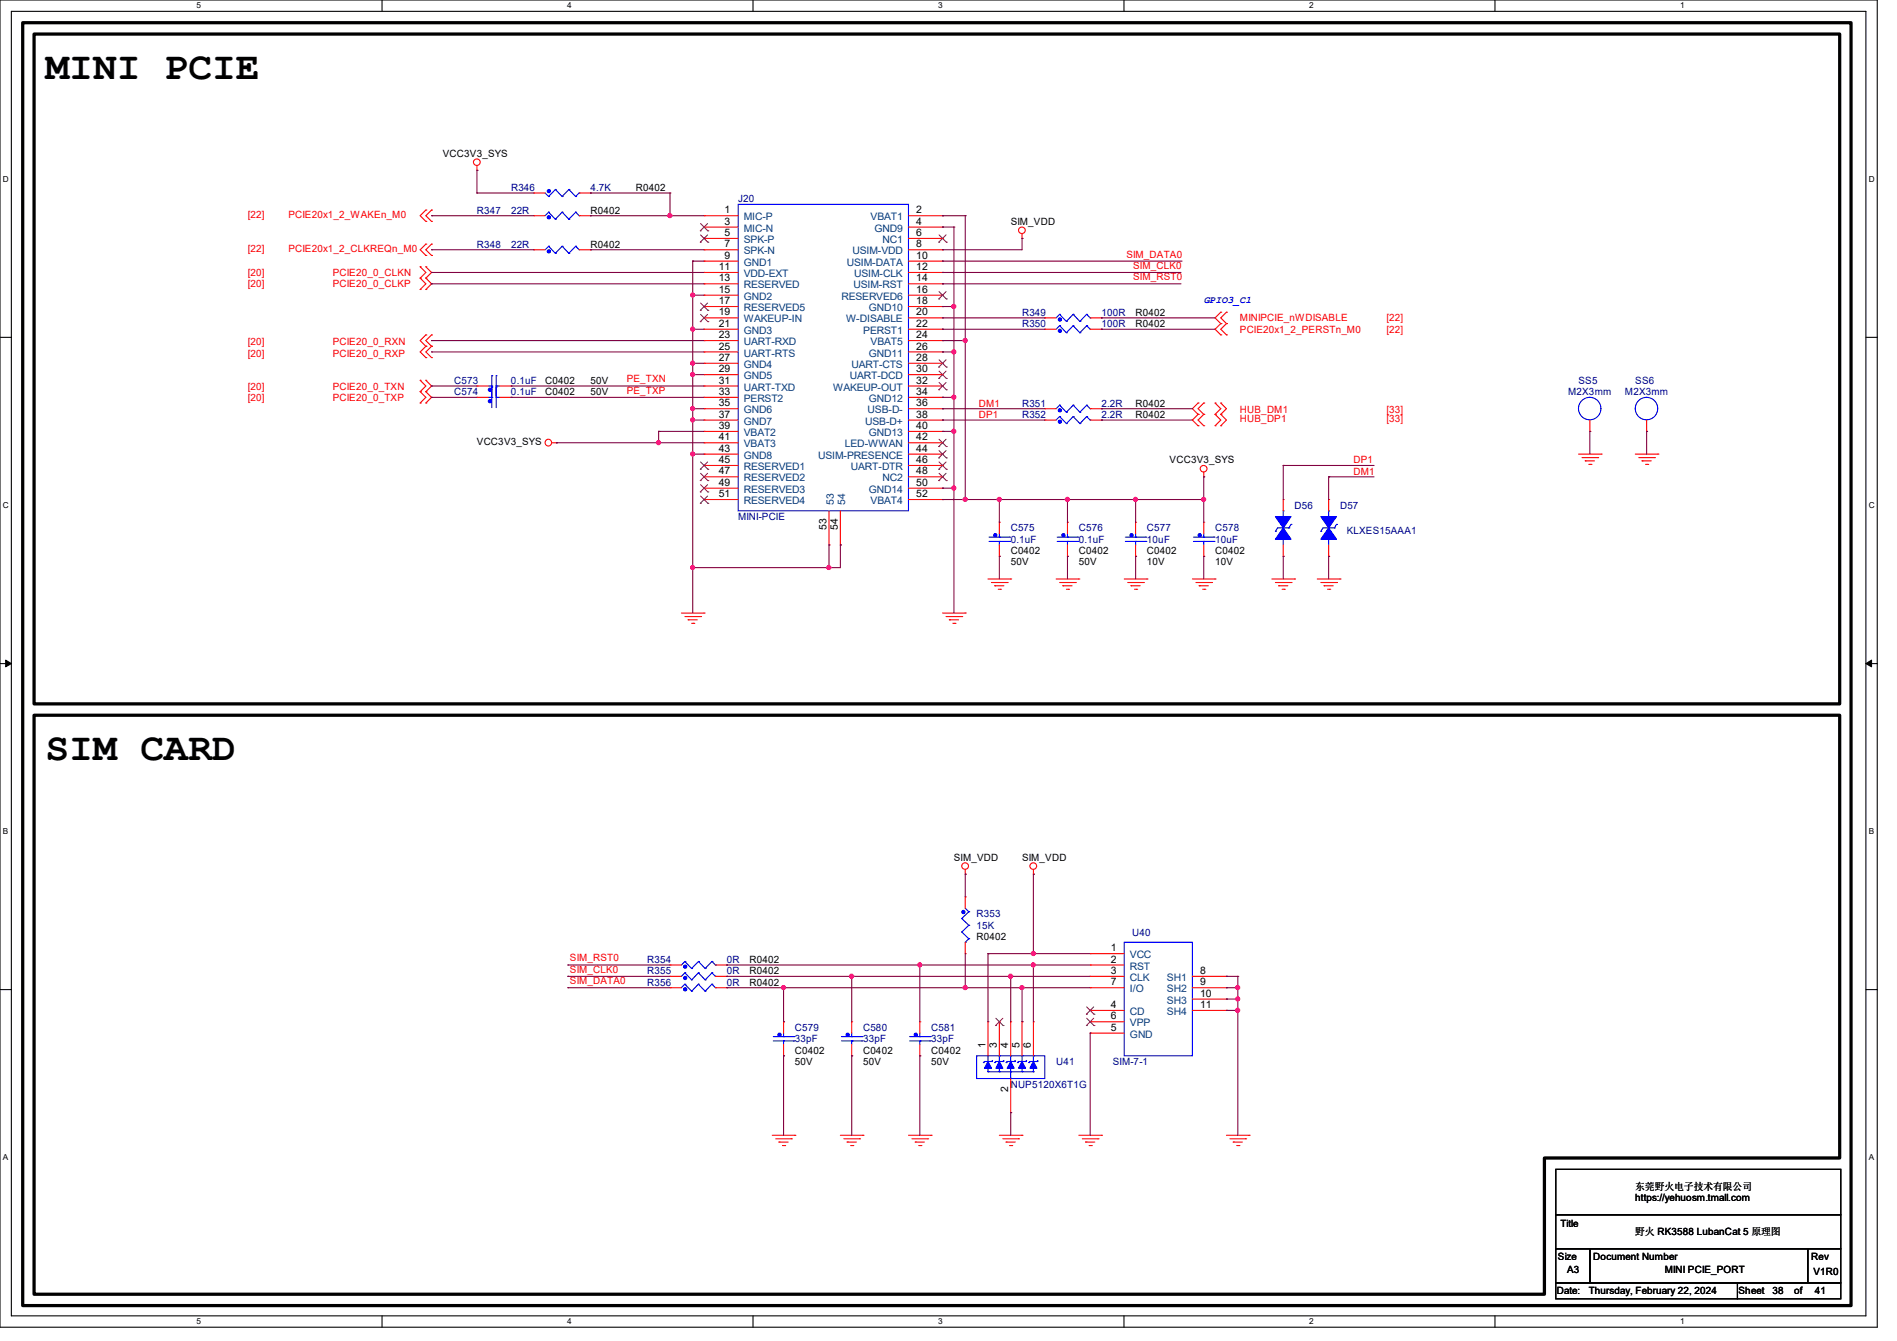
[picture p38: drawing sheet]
<svg xmlns="http://www.w3.org/2000/svg" width="297mm" height="210mm" viewBox="0 0 297 210" stroke-linecap="round" stroke-linejoin="round" font-family="sans-serif">
<defs><g id="words">
<g font-size="6.2">
<text x="7.1" y="12.3">MINI PCIE</text>
<text x="7.1" y="119">SIM CARD</text>
</g>
<g font-size="1.6">
<text x="69.3" y="24.6">VCC3V3_SYS</text>
<text x="99.6" y="29.9">R0402</text>
<text x="92.5" y="33.4">R0402</text>
<text x="113.5" y="33.4">1</text>
<text x="113.5" y="35.2">3</text>
<text x="143.5" y="33.4">2</text>
<text x="143.5" y="35.2">4</text>
<text x="158.2" y="35.2">SIM_VDD</text>
<text x="92.5" y="38.8">R0402</text>
<text x="113.5" y="37">5</text>
<text x="113.5" y="38.7">7</text>
<text x="113.5" y="40.5">9</text>
<text x="143.5" y="37">6</text>
<text x="143.5" y="38.7">8</text>
<text x="143.5" y="40.5">10</text>
<text x="112.6" y="42.3">11</text>
<text x="112.6" y="44.1">13</text>
<text x="112.6" y="45.8">15</text>
<text x="112.6" y="47.6">17</text>
<text x="143.5" y="42.3">12</text>
<text x="143.5" y="44.1">14</text>
<text x="143.5" y="45.8">16</text>
<text x="143.5" y="47.6">18</text>
<text x="112.6" y="49.4">19</text>
<text x="112.6" y="51.2">21</text>
<text x="112.6" y="53">23</text>
<text x="143.5" y="49.4">20</text>
<text x="143.5" y="51.2">22</text>
<text x="143.5" y="53">24</text>
<text x="177.8" y="51.2">R0402</text>
<text x="177.8" y="49.4">R0402</text>
<text x="112.6" y="54.7">25</text>
<text x="112.6" y="56.5">27</text>
<text x="112.6" y="58.3">29</text>
<text x="143.5" y="54.7">26</text>
<text x="143.5" y="56.5">28</text>
<text x="143.5" y="58.3">30</text>
<text x="85.3" y="60.1">C0402</text>
<text x="85.3" y="61.9">C0402</text>
<text x="92.4" y="60.1">50V</text>
<text x="92.4" y="61.9">50V</text>
<text x="112.6" y="60.1">31</text>
<text x="112.6" y="61.8">33</text>
<text x="112.6" y="63.6">35</text>
<text x="112.6" y="65.4">37</text>
<text x="143.5" y="60.1">32</text>
<text x="143.5" y="61.8">34</text>
<text x="143.5" y="63.6">36</text>
<text x="143.5" y="65.4">38</text>
<text x="177.8" y="63.7">R0402</text>
<text x="177.8" y="65.4">R0402</text>
<text x="74.7" y="69.7">VCC3V3_SYS</text>
<text x="112.6" y="67.2">39</text>
<text x="112.6" y="69">41</text>
<text x="112.6" y="70.7">43</text>
<text x="143.5" y="67.2">40</text>
<text x="143.5" y="69">42</text>
<text x="143.5" y="70.7">44</text>
<text x="112.6" y="72.5">45</text>
<text x="112.6" y="74.3">47</text>
<text x="112.6" y="76.1">49</text>
<text x="112.6" y="77.9">51</text>
<text x="143.5" y="72.5">46</text>
<text x="143.5" y="74.3">48</text>
<text x="143.5" y="76.1">50</text>
<text x="143.5" y="77.9">52</text>
<text x="183.1" y="72.6">VCC3V3_SYS</text>
<text x="129.4" y="83" transform="rotate(-90 129.4 83)">53</text>
<text x="131.2" y="83" transform="rotate(-90 131.2 83)">54</text>
<text x="158.2" y="86.8">C0402</text>
<text x="158.2" y="88.6">50V</text>
<text x="168.9" y="86.8">C0402</text>
<text x="168.9" y="88.6">50V</text>
<text x="179.6" y="86.8">C0402</text>
<text x="179.6" y="88.6">10V</text>
<text x="190.2" y="86.8">C0402</text>
<text x="190.2" y="88.6">10V</text>
<text x="149.4" y="134.8">SIM_VDD</text>
<text x="160" y="134.8">SIM_VDD</text>
<text x="152.9" y="147.2">R0402</text>
<text x="173.9" y="149">1</text>
<text x="117.3" y="152.6">R0402</text>
<text x="117.3" y="150.8">R0402</text>
<text x="117.3" y="154.3">R0402</text>
<text x="173.9" y="152.5">3</text>
<text x="173.9" y="150.8">2</text>
<text x="173.9" y="154.3">7</text>
<text x="187.9" y="152.5">8</text>
<text x="187.9" y="154.3">9</text>
<text x="173.9" y="159.6">6</text>
<text x="173.9" y="161.4">5</text>
<text x="173.9" y="157.9">4</text>
<text x="187.9" y="156.1">10</text>
<text x="187.9" y="157.9">11</text>
<text x="124.5" y="165">C0402</text>
<text x="124.5" y="166.8">50V</text>
<text x="135.1" y="165">C0402</text>
<text x="135.1" y="166.8">50V</text>
<text x="145.8" y="165">C0402</text>
<text x="145.8" y="166.8">50V</text>
<text x="154.3" y="164.1" transform="rotate(-90 154.3 164.1)">1</text>
<text x="156.1" y="164.1" transform="rotate(-90 156.1 164.1)">3</text>
<text x="157.9" y="164.1" transform="rotate(-90 157.9 164.1)">4</text>
<text x="159.6" y="164.1" transform="rotate(-90 159.6 164.1)">5</text>
<text x="161.4" y="164.1" transform="rotate(-90 161.4 164.1)">6</text>
<text x="157.9" y="171" transform="rotate(-90 157.9 171)">2</text>
<text x="256" y="188.1">https://yehuosm.tmall.com</text>
<text x="256" y="186.4">东莞野火电子技术有限公司</text>
<text x="243.9" y="197.4">Size</text>
<text x="244.3" y="192.2">Title</text>
<text x="249.5" y="197.4">Document Number</text>
<text x="256" y="193.5">野火 RK3588 LubanCat 5 原理图</text>
<text x="283.6" y="197.4">Rev</text>
<text x="243.8" y="202.7">Date:</text>
<text x="245.4" y="199.3">A3</text>
<text x="248.7" y="202.7">Thursday, February 22, 2024</text>
<text x="260.6" y="199.3">MINI PCIE_PORT</text>
<text x="272.2" y="202.7">Sheet</text>
<text x="277.5" y="202.7">38</text>
<text x="280.9" y="202.7">of</text>
<text x="283.9" y="199.7">V1R0</text>
<text x="284.1" y="202.7">41</text>
</g>
<g font-size="1.6" fill="#000080">
<text x="80" y="29.9">R346</text>
<text x="92.5" y="29.9">4.7K</text>
<text x="74.7" y="33.4">R347</text>
<text x="80" y="33.4">22R</text>
<text x="115.6" y="31.7">J20</text>
<text x="74.7" y="38.8">R348</text>
<text x="80" y="38.8">22R</text>
<text x="160" y="51.2">R350</text>
<text x="160" y="49.4">R349</text>
<text x="172.5" y="51.2">100R</text>
<text x="172.5" y="49.4">100R</text>
<text x="71.1" y="60.1">C573</text>
<text x="71.1" y="61.9">C574</text>
<text x="80" y="60.1">0.1uF</text>
<text x="80" y="61.9">0.1uF</text>
<text x="160" y="63.7">R351</text>
<text x="160" y="65.4">R352</text>
<text x="172.5" y="63.7">2.2R</text>
<text x="172.5" y="65.4">2.2R</text>
<text x="245.5" y="61.9">M2X3mm</text>
<text x="247.1" y="60.1">SS5</text>
<text x="254.4" y="61.9">M2X3mm</text>
<text x="256" y="60.1">SS6</text>
<text x="115.6" y="81.4">MINI-PCIE</text>
<text x="158.2" y="83.2">C575</text>
<text x="168.9" y="83.2">C576</text>
<text x="179.6" y="83.2">C577</text>
<text x="190.2" y="83.2">C578</text>
<text x="202.7" y="79.7">D56</text>
<text x="209.8" y="79.7">D57</text>
<text x="210.9" y="83.6">KLXES15AAA1</text>
<text x="158.2" y="85">0.1uF</text>
<text x="168.9" y="85">0.1uF</text>
<text x="179.6" y="85">10uF</text>
<text x="190.2" y="85">10uF</text>
<text x="152.9" y="143.7">R353</text>
<text x="152.9" y="145.5">15K</text>
<text x="177.2" y="146.5">U40</text>
<text x="101.3" y="152.6">R355</text>
<text x="101.3" y="150.8">R354</text>
<text x="101.3" y="154.3">R356</text>
<text x="113.8" y="152.6">0R</text>
<text x="113.8" y="150.8">0R</text>
<text x="113.8" y="154.3">0R</text>
<text x="124.5" y="161.5">C579</text>
<text x="135.1" y="161.5">C580</text>
<text x="145.8" y="161.5">C581</text>
<text x="124.5" y="163.2">33pF</text>
<text x="135.1" y="163.2">33pF</text>
<text x="145.8" y="163.2">33pF</text>
<text x="165.4" y="166.8">U41</text>
<text x="174.2" y="166.8">SIM-7-1</text>
<text x="158.2" y="170.3">NUP5120X6T1G</text>
</g>
<g font-size="1.6" fill="#f00">
<text x="38.8" y="34.2">[22]</text>
<text x="45.2" y="34.2">PCIE20x1_2_WAKEn_M0</text>
<text x="38.8" y="39.5">[22]</text>
<text x="45.2" y="39.5">PCIE20x1_2_CLKREQn_M0</text>
<text x="176.4" y="40.3">SIM_DATA0</text>
<text x="38.8" y="45">[20]</text>
<text x="38.8" y="43.2">[20]</text>
<text x="52.1" y="45">PCIE20_0_CLKP</text>
<text x="52.1" y="43.2">PCIE20_0_CLKN</text>
<text x="177.4" y="42.1">SIM_CLK0</text>
<text x="177.4" y="43.9">SIM_RST0</text>
<text x="194.1" y="52.1">PCIE20x1_2_PERSTn_M0</text>
<text x="194.1" y="50.3">MINIPCIE_nWDISABLE</text>
<text x="217.1" y="50.3">[22]</text>
<text x="217.1" y="52.1">[22]</text>
<text x="38.8" y="55.8">[20]</text>
<text x="38.8" y="54.1">[20]</text>
<text x="52.1" y="55.8">PCIE20_0_RXP</text>
<text x="52.1" y="54.1">PCIE20_0_RXN</text>
<text x="98.1" y="59.9">PE_TXN</text>
<text x="38.8" y="62.8">[20]</text>
<text x="38.8" y="61">[20]</text>
<text x="52.1" y="62.8">PCIE20_0_TXP</text>
<text x="52.1" y="61">PCIE20_0_TXN</text>
<text x="98.1" y="61.7">PE_TXP</text>
<text x="153.2" y="63.7">DM1</text>
<text x="153.2" y="65.4">DP1</text>
<text x="194.1" y="64.7">HUB_DM1</text>
<text x="217.1" y="64.7">[33]</text>
<text x="194.1" y="66.2">HUB_DP1</text>
<text x="217.1" y="66.2">[33]</text>
<text x="211.9" y="74.3">DM1</text>
<text x="211.9" y="72.6">DP1</text>
<text x="89.2" y="150.6">SIM_RST0</text>
<text x="89.2" y="152.4">SIM_CLK0</text>
<text x="89.2" y="154.1">SIM_DATA0</text>
</g>
<g font-size="1.6" fill="#004080">
<text x="116.5" y="34.5">MIC-P</text>
<text x="136.3" y="34.5">VBAT1</text>
<text x="116.5" y="36.3">MIC-N</text>
<text x="116.5" y="38.1">SPK-P</text>
<text x="116.5" y="39.8">SPK-N</text>
<text x="116.5" y="41.6">GND1</text>
<text x="132.6" y="41.6">USIM-DATA</text>
<text x="133.5" y="39.8">USIM-VDD</text>
<text x="136.9" y="36.3">GND9</text>
<text x="138.2" y="38.1">NC1</text>
<text x="116.5" y="43.4">VDD-EXT</text>
<text x="116.5" y="45.2">RESERVED</text>
<text x="116.5" y="46.9">GND2</text>
<text x="131.7" y="46.9">RESERVED6</text>
<text x="133.6" y="45.2">USIM-RST</text>
<text x="133.7" y="43.4">USIM-CLK</text>
<text x="116.5" y="48.7">RESERVED5</text>
<text x="116.5" y="50.5">WAKEUP-IN</text>
<text x="116.5" y="52.3">GND3</text>
<text x="132.5" y="50.5">W-DISABLE</text>
<text x="135.2" y="52.3">PERST1</text>
<text x="136" y="48.7">GND10</text>
<text x="116.5" y="54.1">UART-RXD</text>
<text x="116.5" y="55.8">UART-RTS</text>
<text x="116.5" y="57.6">GND4</text>
<text x="116.5" y="59.4">GND5</text>
<text x="133.1" y="59.4">UART-DCD</text>
<text x="133.3" y="57.6">UART-CTS</text>
<text x="136" y="55.8">GND11</text>
<text x="136.3" y="54.1">VBAT5</text>
<text x="116.5" y="61.2">UART-TXD</text>
<text x="116.5" y="63">PERST2</text>
<text x="116.5" y="64.7">GND6</text>
<text x="130.4" y="61.2">WAKEUP-OUT</text>
<text x="135.8" y="64.7">USB-D-</text>
<text x="136" y="63">GND12</text>
<text x="116.5" y="66.5">GND7</text>
<text x="116.5" y="68.3">VBAT2</text>
<text x="116.5" y="70.1">VBAT3</text>
<text x="116.5" y="71.8">GND8</text>
<text x="128.1" y="71.8">USIM-PRESENCE</text>
<text x="132.3" y="70.1">LED-WWAN</text>
<text x="135.5" y="66.5">USB-D+</text>
<text x="136" y="68.3">GND13</text>
<text x="116.5" y="73.6">RESERVED1</text>
<text x="116.5" y="75.4">RESERVED2</text>
<text x="116.5" y="77.2">RESERVED3</text>
<text x="133.2" y="73.6">UART-DTR</text>
<text x="136" y="77.2">GND14</text>
<text x="138.2" y="75.4">NC2</text>
<text x="116.5" y="79">RESERVED4</text>
<text x="130.6" y="79.1" transform="rotate(-90 130.6 79.1)">53</text>
<text x="132.3" y="79.1" transform="rotate(-90 132.3 79.1)">54</text>
<text x="136.3" y="79">VBAT4</text>
<text x="176.9" y="153.6">CLK</text>
<text x="176.9" y="151.9">RST</text>
<text x="176.9" y="150.1">VCC</text>
<text x="176.9" y="155.4">I/O</text>
<text x="182.7" y="153.6">SH1</text>
<text x="182.7" y="155.4">SH2</text>
<text x="176.9" y="160.7">VPP</text>
<text x="176.9" y="159">CD</text>
<text x="182.7" y="157.2">SH3</text>
<text x="182.7" y="159">SH4</text>
<text x="176.9" y="162.5">GND</text>
</g>
<text font-size="1.6" fill="#00f" x="188.5" y="47.5">GPIO3_C1</text>
<g font-size="1.3">
<text x="30.8" y="1.3">5</text>
<text x="88.8" y="1.3">4</text>
<text x="146.9" y="1.3">3</text>
<text x="205" y="1.3">2</text>
<text x="263.1" y="1.3">1</text>
<text x=".5" y="28.4">D</text>
<text x="292.6" y="28.4">D</text>
<text x=".5" y="79.5">C</text>
<text x="292.6" y="79.5">C</text>
<text x=".5" y="130.6">B</text>
<text x="292.6" y="130.6">B</text>
<text x=".5" y="181.7">A</text>
<text x="292.6" y="181.7">A</text>
<text x="30.8" y="207.4">5</text>
<text x="88.8" y="207.4">4</text>
<text x="146.9" y="207.4">3</text>
<text x="205" y="207.4">2</text>
<text x="263.1" y="207.4">1</text>
</g>
</g></defs>
<path d="M0 0h293.9v207.9h-293.9zM1.8 1.8h290.3v204.3h-290.3z" fill="none" stroke="#000" stroke-width=".17"/>
<g fill="#fff">
<path d="M30.8 .2h.7v1.4h-.7z"/>
<path d="M30.8 206.2h.7v1.4h-.7z"/>
</g>
<path d="M59.8 0v1.8M59.8 206.1v1.8" fill="none" stroke="#000" stroke-width=".17"/>
<g fill="#fff">
<path d="M88.8 .2h.7v1.4h-.7z"/>
<path d="M88.8 206.2h.7v1.4h-.7z"/>
</g>
<path d="M117.9 0v1.8M117.9 206.1v1.8" fill="none" stroke="#000" stroke-width=".17"/>
<g fill="#fff">
<path d="M146.9 .2h.7v1.4h-.7z"/>
<path d="M146.9 206.2h.7v1.4h-.7z"/>
</g>
<path d="M176 0v1.8M176 206.1v1.8" fill="none" stroke="#000" stroke-width=".17"/>
<g fill="#fff">
<path d="M205 .2h.7v1.4h-.7z"/>
<path d="M205 206.2h.7v1.4h-.7z"/>
</g>
<path d="M234.1 0v1.8M234.1 206.1v1.8" fill="none" stroke="#000" stroke-width=".17"/>
<g fill="#fff">
<path d="M263.1 .2h.6v1.4h-.6z"/>
<path d="M263.1 206.2h.6v1.4h-.6z"/>
<path d="M.5 27.3h.9v1.4h-.9z"/>
<path d="M292.6 27.3h.9v1.4h-.9z"/>
<path d="M.5 78.4h.9v1.4h-.9z"/>
<path d="M292.6 78.4h.9v1.4h-.9z"/>
</g>
<path d="M0 52.8h1.8M292.1 52.8h1.8" fill="none" stroke="#000" stroke-width=".17"/>
<g fill="#fff">
<path d="M.5 129.5h.8v1.4h-.8z"/>
<path d="M292.6 129.5h.8v1.4h-.8z"/>
</g>
<path d="M0 103.9h1.8M292.1 103.9h1.8" fill="none" stroke="#000" stroke-width=".17"/>
<path d="M.9 103.4l.9 .5-.9 .5zM292.1 103.9l.9-.5v1z" fill="#000" stroke="#000" stroke-width=".16"/>
<g fill="#fff">
<path d="M.5 180.5h.8v1.4h-.8z"/>
<path d="M292.6 180.5h.8v1.4h-.8z"/>
</g>
<path d="M0 155h1.8M292.1 155h1.8M243.6 183.1h44.6v7.1h-44.6zM243.6 190.2h44.6v5.4h-44.6zM243.6 195.6h5.3v5.3h-5.3zM248.9 195.6h34.1v5.3h-34.1zM283 195.6h5.2v5.3h-5.2zM243.6 200.9h28.4v2.5h-28.4zM272 200.9h16.2v2.5h-16.2z" fill="none" stroke="#000" stroke-width=".17"/>
<path d="M3.6 3.6h286.2v200.9h-286.2zM5.3 5.3h282.7v104.9h-282.7zM5.3 112h282.7v69.4h-46.2v21.3h-236.5z" fill="none" stroke="#000" stroke-width=".51"/>
<g fill="none" stroke="#f00" stroke-width=".17">
<path d="M66.7 34.7h.1M66.7 32.9h.1M66.7 38.2h.1M66.7 32.9l-.9 .9 .9 .9M66.7 38.2l-.9 .9 .9 .9M67.6 32.9h.1M67.6 34.7h.1M67.6 38.2h.1M67.6 32.9l-.9 .9 .9 .9M67.6 38.2l-.9 .9 .9 .9M74.7 26.7h.1M74.7 26v.7"/>
<path d="M83.6 39.1h.1M83.6 30.2h.1M83.6 33.8h.1M83.6 39.1h1.7M83.6 30.2h1.7M83.6 33.8h1.7M90.7 39.1h1.8M90.7 30.2h1.8M90.7 33.8h1.8M92.5 39.1h.1M92.5 30.2h.1M92.5 33.8h.1"/>
<path d="M110.2 33.8h.1M110.2 35.6h.1M110.2 37.3h.1M110.2 39.1h.1M110.2 39.1h5.4M110.2 33.8h5.4M110.2 35.6h5.4M110.2 37.3h5.4M142.2 39.1h5.4M142.2 33.8h5.4M142.2 35.6h5.4M142.2 37.3h5.4"/>
<path d="M147.6 33.8h.1M147.6 35.6h.1M147.6 37.3h.1M147.6 39.1h.1M160 37.3h.1M160 36.6v.7M65.8 45.3h.1M65.8 43.6h.1M65.8 41.8h.1M65.8 59.6h.1M65.8 43.6l.9 .8-.9 .9M65.8 41.8l.9 .9-.9 .9"/>
<path d="M65.8 59.6l.9 .9-.9 .8M66.7 40h.1M66.7 54.2h.1M66.7 56h.1M66.7 52.5h.1M66.7 43.6h.1M66.7 45.3h.1M66.7 41.8h.1M66.7 59.6h.1M66.7 54.2l-.9 .9 .9 .9M66.7 52.5l-.9 .8 .9 .9M66.7 43.6l.9 .8-.9 .9"/>
<path d="M66.7 41.8l.9 .9-.9 .9M66.7 59.6l.9 .9-.9 .8M67.6 40h.1M67.6 54.2h.1M67.6 56h.1M67.6 52.5h.1M67.6 54.2l-.9 .9 .9 .9M67.6 52.5l-.9 .8 .9 .9M110.2 40.9h.1M110.2 42.7h.1M110.2 44.4h.1M110.2 46.2h.1"/>
<path d="M110.2 48h.1M110.2 49.8h.1M110.2 51.6h.1M110.2 53.3h.1M110.2 55.1h.1M110.2 56.9h.1M110.2 58.7h.1M110.2 51.6h5.4M110.2 49.8h5.4M110.2 40.9h5.4M110.2 42.7h5.4M110.2 44.4h5.4"/>
<path d="M110.2 46.2h5.4M110.2 48h5.4M110.2 53.3h5.4M110.2 55.1h5.4M110.2 56.9h5.4M110.2 58.7h5.4M142.2 51.6h5.4M142.2 49.8h5.4M142.2 40.9h5.4M142.2 42.7h5.4M142.2 44.4h5.4M142.2 46.2h5.4"/>
<path d="M142.2 48h5.4M142.2 53.3h5.4M142.2 55.1h5.4M142.2 56.9h5.4M142.2 58.7h5.4M147.6 40.9h.1M147.6 42.7h.1M147.6 44.4h.1M147.6 46.2h.1M147.6 48h.1M147.6 49.8h.1M147.6 51.6h.1"/>
<path d="M147.6 53.3h.1M147.6 55.1h.1M147.6 56.9h.1M147.6 58.7h.1M163.6 51.6h.1M163.6 49.8h.1M163.6 51.6h1.8M163.6 49.8h1.8M170.7 51.6h1.8M170.7 49.8h1.8M172.5 51.6h.1M172.5 49.8h.1"/>
<path d="M191.1 50.7h.1M191.1 52.5h.1M191.1 48.9h.1M191.1 50.7l-.9 .9 .9 .9M191.1 48.9l-.9 .9 .9 .9M192 52.5h.1M192 50.7h.1M192 48.9h.1M192 50.7l-.9 .9 .9 .9M192 48.9l-.9 .9 .9 .9M65.8 63.1h.1M65.8 61.3h.1"/>
<path d="M65.8 61.3l.9 .9-.9 .9M66.7 61.3h.1M66.7 63.1h.1M66.7 61.3l.9 .9-.9 .9M74.7 60.5h.1M74.7 62.2h.1M74.7 60.5h1.8M74.7 62.2h1.8M78.2 60.5h1.8M78.2 62.2h1.8M80 60.5h.1M80 62.2h.1"/>
<path d="M86.4 69.3h.7M87.1 69.3h.1M110.2 60.5h.1M110.2 62.2h.1M110.2 64h.1M110.2 65.8h.1M110.2 67.6h.1M110.2 69.3h.1M110.2 71.1h.1M110.2 72.9h.1M110.2 74.7h.1M110.2 76.5h.1"/>
<path d="M110.2 78.2h.1M110.2 69.3h5.4M110.2 71.1h5.4M110.2 64h5.4M110.2 60.5h5.4M110.2 62.2h5.4M110.2 65.8h5.4M110.2 67.6h5.4M110.2 72.9h5.4M110.2 74.7h5.4M110.2 76.5h5.4M110.2 78.2h5.4"/>
<path d="M142.2 69.3h5.4M142.2 71.1h5.4M142.2 64h5.4M142.2 60.5h5.4M142.2 62.2h5.4M142.2 65.8h5.4M142.2 67.6h5.4M142.2 72.9h5.4M142.2 74.7h5.4M142.2 76.5h5.4M142.2 78.2h5.4M147.6 60.5h.1"/>
<path d="M147.6 62.2h.1M147.6 64h.1M147.6 65.8h.1M147.6 67.6h.1M147.6 69.3h.1M147.6 71.1h.1M147.6 72.9h.1M147.6 74.7h.1M147.6 76.5h.1M147.6 78.2h.1M163.6 64h.1M163.6 65.8h.1"/>
<path d="M163.6 64h1.8M163.6 65.8h1.8M170.7 64h1.8M170.7 65.8h1.8M172.5 64h.1M172.5 65.8h.1M187.6 63.1h.1M187.6 64.9h.1M187.6 66.7h.1M187.6 63.1l-.9 .9 .9 .9M187.6 64.9l-.9 .9 .9 .9M188.5 74.7h.1"/>
<path d="M188.5 64.9h.1M188.5 63.1h.1M188.5 66.7h.1M188.5 74v.7M188.5 63.1l-.9 .9 .9 .9M188.5 64.9l-.9 .9 .9 .9M190.2 64.9h.1M190.2 63.1h.1M190.2 66.7h.1M190.2 63.1l.9 .9-.9 .9M190.2 64.9l.9 .9-.9 .9M191.1 64.9h.1"/>
<path d="M191.1 63.1h.1M191.1 66.7h.1M191.1 63.1l.9 .9-.9 .9M191.1 64.9l.9 .9-.9 .9M200.9 78.2h.1M200.9 78.2v1.8M208 78.2h.1M208 78.2v1.8M247.1 71.1h3.6M247.7 71.7h2.4M248.2 72.2h.1M248.2 72.2h1.4"/>
<path d="M248.8 72.7h.3M248.9 67.6h.1M248.9 65.8v1.8M249.1 72.7h.1M250.1 71.7h.1M250.7 71.1h.1M256 71.1h3.6M256.6 71.7h2.4M257.1 72.2h.1M257.1 72.2h1.4M257.6 72.7h.4M257.8 67.6h.1"/>
<path d="M257.8 65.8v1.8M258 72.7h.1M259 71.7h.1M259.6 71.1h.1M106.7 96h3.5M107.2 96.6h2.5M107.7 97.1h.1M107.7 97.1h1.5M108.3 97.6h.3M108.6 97.6h.1M109.7 96.6h.1M110.2 96h.1"/>
<path d="M129.8 85.3h.1M129.8 80v5.3M131.6 85.3h.1M131.6 80v5.3M147.6 96h3.5M148.1 96.6h2.5M148.6 97.1h.1M148.6 97.1h1.5M149.2 97.6h.3M149.5 97.6h.1M150.6 96.6h.1M151.1 96h.1"/>
<path d="M154.7 90.7h3.5M155.2 91.2h2.5M155.7 91.7h.1M155.7 91.7h1.5M156.3 92.3h.3M156.5 81.8h.1M156.5 87.1h.1M156.5 81.8v1.8M156.5 85.3v1.8M156.6 92.3h.1M157.7 91.2h.1M158.2 90.7h.1"/>
<path d="M165.4 90.7h3.5M165.9 91.2h2.5M166.4 91.7h.1M166.4 91.7h1.5M167 92.3h.3M167.1 81.8h.1M167.1 87.1h.1M167.1 81.8v1.8M167.1 85.3v1.8M167.3 92.3h.1M168.4 91.2h.1M168.9 90.7h.1"/>
<path d="M176 90.7h3.6M176.6 91.2h2.4M177.1 91.7h.1M177.1 91.7h1.4M177.6 92.3h.4M177.8 81.8h.1M177.8 87.1h.1M177.8 81.8v1.8M177.8 85.3v1.8M178 92.3h.1M179 91.2h.1M179.6 90.7h.1"/>
<path d="M186.7 90.7h3.5M187.2 91.2h2.5M187.7 91.7h.1M187.7 91.7h1.5M188.3 92.3h.3M188.5 81.8h.1M188.5 87.1h.1M188.5 81.8v1.8M188.5 85.3v1.8M188.6 92.3h.1M189.7 91.2h.1M190.2 90.7h.1"/>
<path d="M199.1 90.7h3.6M199.7 91.2h2.4M200.2 91.7h.1M200.2 91.7h1.4M200.7 92.3h.4M200.9 87.1h.1M200.9 85.3v1.8M201.1 92.3h.1M202.1 91.2h.1M202.7 90.7h.1M206.2 90.7h3.6M206.8 91.2h2.5"/>
<path d="M207.3 91.7h.1M207.3 91.7h1.4M207.9 92.3h.3M208 87.1h.1M208 85.3v1.8M208.2 92.3h.1M209.3 91.2h.1M209.8 90.7h.1M151.1 136.9h.1M151.1 136.2v.7M161.8 136.9h.1M161.8 136.2v.7"/>
<path d="M104.9 152.9h.1M104.9 151.1h.1M104.9 154.7h.1M104.9 152.9h1.8M104.9 151.1h1.8M104.9 154.7h1.8M112 152.9h1.8M112 151.1h1.8M112 154.7h1.8M113.8 152.9h.1M113.8 151.1h.1M113.8 154.7h.1"/>
<path d="M151.1 140.5h.1M151.1 149.4h.1M151.1 140.5v1.7M151.1 147.6v1.8M170.7 152.9h.1M170.7 151.1h.1M170.7 149.4h.1M170.7 154.7h.1M170.7 158.2h.1M170.7 152.9h5.3M170.7 151.1h5.3M170.7 149.4h5.3"/>
<path d="M170.7 154.7h5.3M170.7 158.2h5.3M186.7 152.9h5.3M186.7 154.7h5.3M186.7 158.2h5.3M186.7 156.5h5.3M192 152.9h.1M192 154.7h.1M192 156.5h.1M192 158.2h.1M120.9 177.8h3.6M121.5 178.4h2.4"/>
<path d="M122 178.9h.1M122 178.9h1.4M122.5 179.4h.4M122.7 160h.1M122.7 165.4h.1M122.7 160v1.8M122.7 163.6v1.8M122.9 179.4h.1M123.9 178.4h.1M124.5 177.8h.1M131.6 177.8h3.5M132.1 178.4h2.5"/>
<path d="M132.6 178.9h.1M132.6 178.9h1.5M133.2 179.4h.3M133.3 160h.1M133.3 165.4h.1M133.3 160v1.8M133.3 163.6v1.8M133.5 179.4h.1M134.6 178.4h.1M135.1 177.8h.1M142.2 177.8h3.6M142.8 178.4h2.4"/>
<path d="M143.3 178.9h.1M143.3 178.9h1.4M143.8 179.4h.4M144 160h.1M144 165.4h.1M144 160v1.8M144 163.6v1.8M144.2 179.4h.1M145.2 178.4h.1M145.8 177.8h.1M154.7 160h.1M154.7 160v5.4"/>
<path d="M156.5 160h.1M156.5 177.8h3.5M156.5 160v5.4M157 178.4h2.5M157.5 178.9h.1M157.5 178.9h1.5M158.1 179.4h.3M158.2 174.2h.1M158.2 160h.1M158.2 160v5.4M158.2 168.9v5.3M158.4 179.4h.1"/>
<path d="M159.5 178.4h.1M160 177.8h.1M160 160h.1M160 160v5.4M161.8 160h.1M161.8 160v5.4M168.9 177.8h3.6M169.5 178.4h2.4M170 178.9h.1M170 178.9h1.4M170.5 179.4h.4M170.7 160h.1"/>
<path d="M170.7 161.8h.1M170.7 160h5.3M170.7 161.8h5.3M170.9 179.4h.1M171.9 178.4h.1M172.5 177.8h.1M192 177.8h3.6M192.6 178.4h2.4M193.1 178.9h.1M193.1 178.9h1.4M193.6 179.4h.4M194 179.4h.1"/>
<path d="M195 178.4h.1M195.6 177.8h.1"/>
<circle cx="74.7" cy="25.4" r=".52"/>
<circle cx="160" cy="36.1" r=".52"/>
<circle cx="85.8" cy="69.3" r=".52"/>
<circle cx="188.5" cy="73.4" r=".52"/>
<circle cx="151.1" cy="135.6" r=".52"/>
<circle cx="161.8" cy="135.6" r=".52"/>
</g>
<g fill="none" stroke="#00f" stroke-width=".17">
<path d="M85.3 30.2l.6 .6M85.9 38.6h.1M85.9 30.8h.1M85.9 33.2h.1M85.9 38.6l-.6 .5M85.9 38.6l1.1 1.1M85.9 33.2l-.6 .6M85.9 33.2l1.1 1.1M87 39.7h.1M87 29.7h.1M87 34.3h.1M87 29.7l-1.1 1.1"/>
<path d="M87 29.7l1 1.1M88 38.6h.1M88 30.8h.1M88 33.2h.1M88 38.6l-1 1.1M88 38.6l1.1 1.1M88 33.2l-1 1.1M88 33.2l1.1 1.1M89.1 39.7h.1M89.1 29.7h.1M89.1 34.3h.1M89.1 29.7l-1.1 1.1"/>
<path d="M89.1 29.7l1 1.1M90.1 38.6h.1M90.1 30.8h.1M90.1 33.2h.1M90.1 38.6l-1 1.1M90.1 38.6l.6 .5M90.1 33.2l-1 1.1M90.1 33.2l.6 .6M90.7 39.1h.1M90.7 30.2h.1M90.7 33.8h.1M90.7 30.2l-.6 .6"/>
<path d="M115.6 32h26.6v48h-26.6zM77 58.8h.1M77 58.8v5M77.7 58.8h.1M77.7 58.8v5M165.9 51h.1M165.9 49.2h.1M165.9 51l-.5 .6M165.9 51l1.1 1.1M165.9 49.2l-.5 .6M165.9 49.2l1.1 1.1M167 52.1h.1"/>
<path d="M167 50.3h.1M168 51h.1M168 49.2h.1M168 51l-1 1.1M168 51l1.1 1.1M168 49.2l-1 1.1M168 49.2l1.1 1.1M169.1 52.1h.1M169.1 50.3h.1M170.1 51h.1M170.1 49.2h.1M170.1 51l-1 1.1"/>
<path d="M170.1 51l.6 .6M170.1 49.2l-1 1.1M170.1 49.2l.6 .6M170.7 51.6h.1M170.7 49.8h.1M76.5 60.5h.5M76.5 62.2h.5M77 60.5h.1M77 60.6h.1M77 62.2h.1M77.7 60.5h.1M77.7 60.6h.1"/>
<path d="M77.7 62.2h.1M77.7 60.5h.5M77.7 62.2h.5M165.9 63.5h.1M165.9 65.2h.1M165.9 63.5l-.5 .5M165.9 63.5l1.1 1.1M165.9 65.2l-.5 .6M165.9 65.2l1.1 1.1M167 64.6h.1M167 66.3h.1M168 63.5h.1"/>
<path d="M168 65.2h.1M168 63.5l-1 1.1M168 63.5l1.1 1.1M168 65.2l-1 1.1M168 65.2l1.1 1.1M169.1 64.6h.1M169.1 66.3h.1M170.1 63.5h.1M170.1 65.2h.1M170.1 63.5l-1 1.1M170.1 63.5l.6 .5M170.1 65.2l-1 1.1"/>
<path d="M170.1 65.2l.6 .6M170.7 64h.1M170.7 65.8h.1M154.9 84.8h3.2M154.9 84.1h3.2M156.5 84.8h.1M156.5 84.1h.1M156.5 83.6v.5M156.5 84.8v.5M158.1 84.8h.1M158.1 84.1h.1M165.5 84.8h3.2"/>
<path d="M165.5 84.1h3.2M167.1 84.8h.1M167.1 84.1h.1M167.1 83.6v.5M167.1 84.8v.5M168.7 84.8h.1M168.7 84.1h.1M176.2 84.8h3.2M176.2 84.1h3.2M177.8 84.8h.1M177.8 84.1h.1M177.8 83.6v.5"/>
<path d="M177.8 84.8v.5M179.4 84.8h.1M179.4 84.1h.1M186.9 84.8h3.2M186.9 84.1h3.2M188.5 84.8h.1M188.5 84.1h.1M188.5 83.6v.5M188.5 84.8v.5M190.1 84.8h.1M190.1 84.1h.1M199.7 83.2h.1"/>
<path d="M200.9 80h.1M200.9 84.5h.1M200.9 80v.9M200.9 84.5v.8M201.8 82.7h.1M201.8 82.7h-1.8l-.3 .5M202.1 82.1h.1M202.1 82.1l-.3 .6M206.8 83.2h.1M208 80h.1M208 84.5h.1M208 80v.9"/>
<path d="M208 84.5v.8M208.9 82.7h.1M208.9 82.7h-1.8l-.3 .5M209.3 82.1h.1M209.3 82.1l-.4 .6M107.2 152.4h.1M107.2 150.6h.1M107.2 154.1h.1M107.2 152.4l-.5 .5M107.2 152.4l1.1 1.1M107.2 150.6l-.5 .5M107.2 150.6l1.1 1.1"/>
<path d="M107.2 154.1l-.5 .6M107.2 154.1l1.1 1.1M108.3 153.5h.1M108.3 151.7h.1M108.3 155.2h.1M109.3 152.4h.1M109.3 150.6h.1M109.3 154.1h.1M109.3 152.4l-1 1.1M109.3 152.4l1.1 1.1M109.3 150.6l-1 1.1M109.3 150.6l1.1 1.1"/>
<path d="M109.3 154.1l-1 1.1M109.3 154.1l1.1 1.1M110.4 153.5h.1M110.4 151.7h.1M110.4 155.2h.1M111.5 152.4h.1M111.5 150.6h.1M111.5 154.1h.1M111.5 152.4l-1.1 1.1M111.5 152.4l.5 .5M111.5 150.6l-1.1 1.1M111.5 150.6l.5 .5"/>
<path d="M111.5 154.1l-1.1 1.1M111.5 154.1l.5 .6M112 152.9h.1M112 151.1h.1M112 154.7h.1M150.6 143.8h.1M150.6 146h.1M150.6 143.8l1.1 1.1M150.6 146l1.1 1M151.1 147.6h.1M151.1 142.2l.6 .6M151.7 142.8h.1"/>
<path d="M151.7 144.9h.1M151.7 147h.1M151.7 142.8l-1.1 1M151.7 144.9l-1.1 1.1M151.7 147l-.6 .6M176 147.6h10.7v17.8h-10.7zM121.1 163h3.2M121.1 162.3h3.2M122.7 163h.1M122.7 162.3h.1M122.7 161.8v.5M122.7 163v.6"/>
<path d="M124.3 163h.1M124.3 162.3h.1M131.7 163h3.3M131.7 162.3h3.3M133.3 163h.1M133.3 162.3h.1M133.3 161.8v.5M133.3 163v.6M135 163h.1M135 162.3h.1M142.4 163h3.2M142.4 162.3h3.2"/>
<path d="M144 163h.1M144 162.3h.1M144 161.8v.5M144 163v.6M145.6 163h.1M145.6 162.3h.1M152.9 165.4h10.7v3.5h-10.7zM154 166.4h.1M154.7 165.4h.1M154.7 167.9h.1M154.7 165.4v.8M154.7 167.3v.6"/>
<path d="M154.7 167.9h7.1M155.2 166.2h.1M155.2 166.2h-1.1l-.1 .2M155.4 166.1l-.2 .1M155.7 166.4h.1M156.5 167.9h.1M156.5 165.4h.1M156.5 165.4v.8M156.5 167.3v.6M157 166.2h.1M157 166.2h-1.1l-.2 .2M157.2 166.1l-.2 .1"/>
<path d="M157.5 166.4h.1M158.2 167.9h.1M158.2 165.4h.1M158.2 168.9h.1M158.2 165.4v.8M158.2 167.3v1.6M158.8 166.2h.1M158.8 166.2h-1.1l-.2 .2M159 166.1l-.2 .1M159.3 166.4h.1M160 165.4h.1M160 167.9h.1"/>
<path d="M160 165.4v.8M160 167.3v.6M160.6 166.2h.1M160.6 166.2h-1.1l-.2 .2M160.7 166.1l-.1 .1M161.1 166.4h.1M161.8 167.3h.1M161.8 165.4h.1M161.8 167.9h.1M161.8 165.4v.8M161.8 167.3v.6M162.3 166.2h.1"/>
<path d="M162.3 166.2h-1.1l-.1 .2M162.5 166.1l-.2 .1"/>
<circle cx="248.9" cy="64" r="1.76"/>
<circle cx="257.8" cy="64" r="1.76"/>
</g>
<g fill="#00f" stroke="#00f" stroke-width=".17">
<path d="M200.9 82.7l1.2 1.8h-2.4z" fill-rule="evenodd"/>
<path d="M199.7 80.9h2.4l-1.2 1.8z" fill-rule="evenodd"/>
<path d="M208 82.7l1.3 1.8h-2.5z" fill-rule="evenodd"/>
<path d="M206.8 80.9h2.5l-1.3 1.8z" fill-rule="evenodd"/>
<path d="M156.5 166.2l.5 1.1h-1.1z" fill-rule="evenodd"/>
<path d="M158.2 166.2l.6 1.1h-1.1z" fill-rule="evenodd"/>
<path d="M161.8 166.2l.5 1.1h-1.1z" fill-rule="evenodd"/>
<path d="M154.7 166.2l.5 1.1h-1.1z" fill-rule="evenodd"/>
<path d="M160 166.2l.6 1.1h-1.1z" fill-rule="evenodd"/>
<circle cx="177.2" cy="83.8" r=".25"/>
<circle cx="165.9" cy="51.8" r=".25"/>
<circle cx="165.9" cy="50" r=".25"/>
<circle cx="85.9" cy="39.4" r=".25"/>
<circle cx="143.4" cy="162.1" r=".25"/>
<circle cx="107.3" cy="153.2" r=".25"/>
<circle cx="165.9" cy="64.3" r=".25"/>
<circle cx="107.3" cy="151.4" r=".25"/>
<circle cx="107.3" cy="154.9" r=".25"/>
<circle cx="76.7" cy="61" r=".25"/>
<circle cx="155.8" cy="83.8" r=".25"/>
<circle cx="122" cy="162.1" r=".25"/>
<circle cx="76.7" cy="62.8" r=".25"/>
<circle cx="150.8" cy="142.8" r=".25"/>
<circle cx="85.9" cy="29.9" r=".25"/>
<circle cx="165.9" cy="66" r=".25"/>
<circle cx="85.9" cy="34" r=".25"/>
<circle cx="166.5" cy="83.8" r=".25"/>
<circle cx="132.7" cy="162.1" r=".25"/>
<circle cx="187.8" cy="83.8" r=".25"/>
</g>
<g fill="none" stroke="#804000" stroke-width=".16">
<path d="M109.6 36.2h.1M109.6 37.9h.1M109.7 35l1.1 1.2M109.7 36.8l1.1 1.1M110.8 35l-1.2 1.2M110.8 36.8l-1.2 1.1M110.8 36.2h.1M110.8 37.9h.1M147 37.9h.1M147 36.8l1.2 1.1M148.1 36.8l-1.1 1.1M148.2 37.9h.1"/>
<path d="M109.6 48.6h.1M109.6 50.4h.1M109.7 47.5l1.1 1.1M109.7 49.2l1.1 1.2M110.8 47.5l-1.2 1.1M110.8 49.2l-1.2 1.2M110.8 48.6h.1M110.8 50.4h.1M147 46.8h.1M147 57.5h.1M147 59.3h.1M147 45.7l1.2 1.1"/>
<path d="M147 56.3l1.2 1.2M147 58.1l1.2 1.2M147 59.9l1.2 1.1M148.1 45.7l-1.1 1.1M148.1 56.3l-1.1 1.2M148.1 58.1l-1.1 1.2M148.1 59.9l-1.1 1.1M148.2 46.8h.1M148.2 57.5h.1M148.2 59.3h.1M109.6 73.5h.1M109.6 75.3h.1"/>
<path d="M109.6 77h.1M109.6 78.8h.1M109.7 72.3l1.1 1.2M109.7 74.1l1.1 1.2M109.7 75.9l1.1 1.1M109.7 77.7l1.1 1.1M110.8 72.3l-1.2 1.2M110.8 74.1l-1.2 1.2M110.8 75.9l-1.2 1.1M110.8 77.7l-1.2 1.1M110.8 73.5h.1M110.8 75.3h.1"/>
<path d="M110.8 77h.1M110.8 78.8h.1M147 61h.1M147 69.9h.1M147 71.7h.1M147 73.5h.1M147 75.3h.1M147 68.8l1.2 1.1M147 70.6l1.2 1.1M147 72.3l1.2 1.2M147 74.1l1.2 1.2M148.1 68.8l-1.1 1.1"/>
<path d="M148.1 70.6l-1.1 1.1M148.1 72.3l-1.1 1.2M148.1 74.1l-1.1 1.2M148.2 61h.1M148.2 69.9h.1M148.2 71.7h.1M148.2 73.5h.1M148.2 75.3h.1M155.9 159.5l1.2 1.1M157 159.5l-1.1 1.1M170.1 158.8h.1M170.1 159.5l1.2 1.1"/>
<path d="M170.1 157.7l1.2 1.1M171.2 159.5l-1.1 1.1M171.2 157.7l-1.1 1.1M171.3 158.8h.1M155.9 160.6h.1M157.1 160.6h.1M170.1 160.6h.1M171.3 160.6h.1"/>
</g>
<g fill="none" stroke="#800040" stroke-width=".17">
<path d="M67.6 33.8h.1M67.6 39.1h.1M67.6 33.8h16M67.6 39.1h16M74.7 26.7h.1M74.7 30.2h.1M74.7 26.7v3.5M74.7 30.2h8.9M92.5 33.8h.1M92.5 30.2h.1M92.5 39.1h.1M92.5 33.8h17.7"/>
<path d="M92.5 30.2h12.4M92.5 39.1h17.7M104.9 30.2h.1M104.9 33.8h.1M104.9 30.2v3.6M147.6 35.6h.1M147.6 33.8h.1M147.6 39.1h.1M147.6 33.8h3.5M147.6 35.6h1.8M149.4 35.6h.1M149.4 35.6v60.4"/>
<path d="M151.1 33.8h.1M151.1 33.8v44.4M160 37.3h.1M160 37.3v1.8h-12.4M67.6 42.7h.1M67.6 44.4h.1M67.6 53.3h.1M67.6 55.1h.1M67.6 53.3h42.6M67.6 55.1h42.6M67.6 42.7h42.6M67.6 44.4h42.6"/>
<path d="M108.5 40.9h.1M108.5 58.7h.1M108.5 56.9h.1M108.5 51.6h.1M108.5 46.2h.1M108.5 51.6h1.7M108.5 40.9v55.1M108.5 40.9h1.7M108.5 58.7h1.7M108.5 56.9h1.7M108.5 46.2h1.7M147.6 53.3h.1"/>
<path d="M147.6 48h.1M147.6 55.1h.1M147.6 49.8h.1M147.6 51.6h.1M147.6 40.9h.1M147.6 42.7h.1M147.6 44.4h.1M147.6 51.6h16M147.6 49.8h16M147.6 53.3h3.5M147.6 48h1.8M147.6 55.1h1.8"/>
<path d="M147.6 40.9h37.5M147.6 42.7h37.3M147.6 44.4h37.3M149.4 48h.1M149.4 55.1h.1M151.1 53.3h.1M172.5 51.6h.1M172.5 49.8h.1M172.5 51.6h17.7M172.5 49.8h17.7M67.6 60.5h.1M67.6 62.2h.1"/>
<path d="M67.6 62.2h7.1M67.6 60.5h7.1M80 60.5h.1M80 62.2h.1M80 62.2h30.2M80 60.5h30.2M87.1 69.3h.1M87.1 69.3h23.1M103.1 69.3h.1M103.1 67.6h.1M103.1 67.6v1.7M103.1 67.6h7.1"/>
<path d="M108.5 71.1h.1M108.5 65.8h.1M108.5 64h.1M108.5 71.1h1.7M108.5 65.8h1.7M108.5 64h1.7M147.6 78.2h.1M147.6 62.2h.1M147.6 67.6h.1M147.6 76.5h.1M147.6 64h.1M147.6 65.8h.1"/>
<path d="M147.6 78.2h40.9M147.6 67.6h1.8M147.6 62.2h1.8M147.6 76.5h1.8M147.6 65.8h16M147.6 64h16M149.4 62.2h.1M149.4 67.6h.1M149.4 76.5h.1M151.1 78.2h.1M156.5 78.2h.1M156.5 78.2v3.6"/>
<path d="M167.1 78.2h.1M167.1 78.2v3.6M172.5 65.8h.1M172.5 64h.1M172.5 65.8h14.2M172.5 64h14.2M177.8 78.2h.1M177.8 78.2v3.6M188.5 78.2h.1M188.5 74.7h.1M188.5 74.7v7.1M200.9 72.9h.1"/>
<path d="M200.9 72.9v5.3M200.9 72.9h14.2M208 74.7h.1M208 74.7v3.5M208 74.7h7.1M248.9 67.6h.1M248.9 67.6v3.5M257.8 67.6h.1M257.8 67.6v3.5M108.5 88.9h.1M129.8 85.3h.1M129.8 88.9h.1"/>
<path d="M129.8 85.3v3.6M131.6 85.3h.1M131.6 85.3v3.6h-23.1M156.5 87.1h.1M156.5 87.1v3.6M167.1 87.1h.1M167.1 87.1v3.6M177.8 87.1h.1M177.8 87.1v3.6M188.5 87.1h.1M188.5 87.1v3.6M200.9 87.1h.1"/>
<path d="M200.9 87.1v3.6M208 87.1h.1M208 87.1v3.6M151.1 136.9h.1M151.1 136.9v3.6M161.8 136.9h.1M161.8 136.9v12.5M88.9 151.1h.1M88.9 152.9h.1M88.9 154.7h.1M88.9 154.7h16M88.9 151.1h16"/>
<path d="M88.9 152.9h16M113.8 151.1h.1M113.8 152.9h.1M113.8 154.7h.1M113.8 154.7h56.9M113.8 151.1h56.9M113.8 152.9h56.9M122.7 154.7h.1M122.7 154.7v5.3M133.3 152.9h.1M133.3 152.9v7.1M144 151.1h.1"/>
<path d="M144 151.1v8.9M151.1 154.7h.1M151.1 149.4v5.3M154.7 149.4h.1M154.7 149.4v10.6M154.7 149.4h16M158.2 152.9h.1M158.2 152.9v7.1M160 154.7h.1M160 154.7v5.3M161.8 151.1h.1M161.8 149.4h.1"/>
<path d="M161.8 151.1v8.9M192 152.9h.1M192 154.7h.1M192 156.5h.1M192 158.2h.1M192 154.7h1.8M192 152.9h1.8M192 156.5h1.8M192 158.2h1.8M193.8 152.9h.1M193.8 154.7h.1M193.8 156.5h.1"/>
<path d="M193.8 158.2h.1M193.8 152.9v24.9M122.7 160h.1M122.7 165.4h.1M122.7 165.4v12.4M133.3 165.4h.1M133.3 165.4v12.4M144 165.4h.1M144 165.4v12.4M158.2 174.2h.1M158.2 174.2v3.6M160 160h.1"/>
<path d="M170.7 161.8h.1M170.7 161.8v16"/>
</g>
<g fill="#f0f" stroke="#f0f" stroke-width=".17">
<circle cx="156.4" cy="78.2" r=".32"/>
<circle cx="167.1" cy="78.2" r=".32"/>
<circle cx="188.4" cy="78.2" r=".32"/>
<circle cx="108.4" cy="88.9" r=".32"/>
<circle cx="108.4" cy="71.1" r=".32"/>
<circle cx="151.1" cy="53.3" r=".32"/>
<circle cx="151.1" cy="78.2" r=".32"/>
<circle cx="149.3" cy="48" r=".32"/>
<circle cx="149.3" cy="55.1" r=".32"/>
<circle cx="149.3" cy="62.2" r=".32"/>
<circle cx="149.3" cy="67.5" r=".32"/>
<circle cx="149.3" cy="76.4" r=".32"/>
<circle cx="108.4" cy="46.2" r=".32"/>
<circle cx="108.4" cy="65.8" r=".32"/>
<circle cx="108.4" cy="64" r=".32"/>
<circle cx="108.4" cy="58.7" r=".32"/>
<circle cx="108.4" cy="56.9" r=".32"/>
<circle cx="108.4" cy="51.5" r=".32"/>
<circle cx="104.9" cy="33.8" r=".32"/>
<circle cx="103.1" cy="69.3" r=".32"/>
<circle cx="177.8" cy="78.2" r=".32"/>
<circle cx="129.8" cy="88.9" r=".32"/>
<circle cx="161.8" cy="149.3" r=".32"/>
<circle cx="160" cy="154.7" r=".32"/>
<circle cx="161.8" cy="151.1" r=".32"/>
<circle cx="144" cy="151.1" r=".32"/>
<circle cx="158.2" cy="152.9" r=".32"/>
<circle cx="133.3" cy="152.9" r=".32"/>
<circle cx="151.1" cy="154.7" r=".32"/>
<circle cx="122.7" cy="154.7" r=".32"/>
<circle cx="193.8" cy="154.7" r=".32"/>
<circle cx="193.8" cy="158.2" r=".32"/>
<circle cx="193.8" cy="156.4" r=".32"/>
</g>
<use href="#words"/>
</svg>
